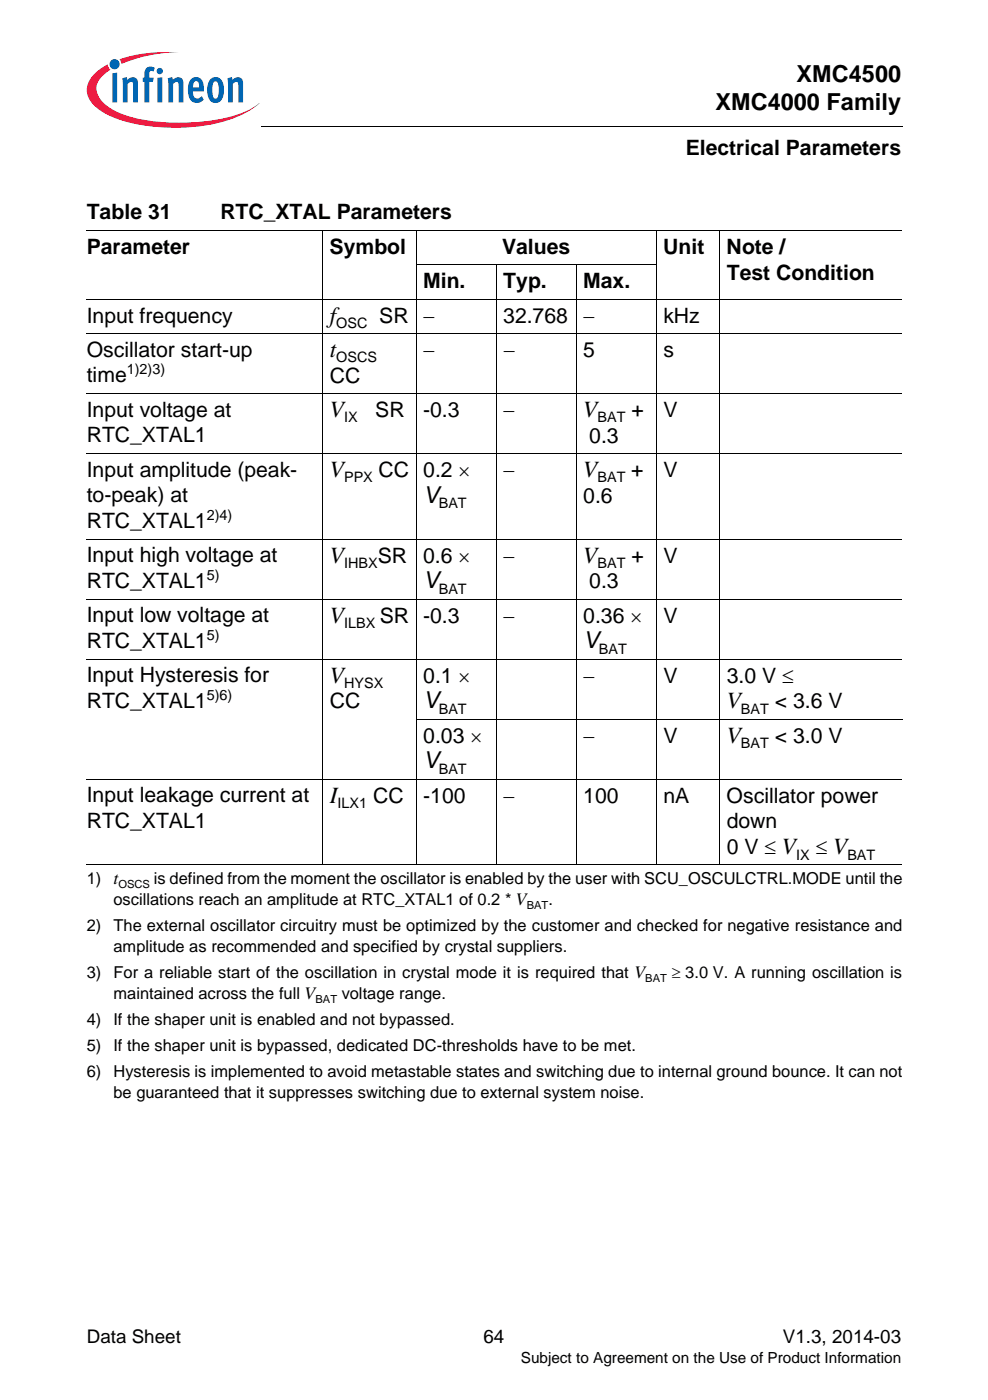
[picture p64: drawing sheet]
<svg xmlns="http://www.w3.org/2000/svg" width="148mm" height="210mm" viewBox="0 0 148 210" stroke-linecap="round" stroke-linejoin="round" font-family="sans-serif">
<defs><g id="words">
<g font-size="3.5">
<text x="107.2" y="16.5">XMC4000 Family</text>
<text x="119.3" y="12.2">XMC4500</text>
<text x="49.4" y="48.4">f</text>
<text x="49.4" y="53.5">t</text>
<text x="49.4" y="62.5">V</text>
<text x="87.4" y="62.5">V</text>
<text x="49.4" y="71.5">V</text>
<text x="87.4" y="71.5">V</text>
<text x="63.4" y="75.3">V</text>
<text x="49.4" y="84.3">V</text>
<text x="63.4" y="88.2">V</text>
<text x="87.4" y="84.3">V</text>
<text x="49.4" y="93.3">V</text>
<text x="87.4" y="97.2">V</text>
<text x="49.4" y="102.3">V</text>
<text x="63.4" y="106.2">V</text>
<text x="108.9" y="106.2">V</text>
<text x="108.9" y="111.3">V</text>
<text x="63.4" y="115.2">V</text>
<text x="49.4" y="120.3">I</text>
</g>
<g font-size="3.2">
<text x="102.7" y="23.3">Electrical Parameters</text>
<text x="13" y="32.8">Table 31</text>
<text x="33" y="32.8">RTC_XTAL Parameters</text>
<text x="13" y="38.1">Parameter</text>
<text x="49.4" y="38.1">Symbol</text>
<text x="75.2" y="38.1">Values</text>
<text x="99.4" y="38.1">Unit</text>
<text x="108.8" y="38.1">Note /</text>
<text x="63.4" y="43.3">Min.</text>
<text x="75.4" y="43.3">Typ.</text>
<text x="87.4" y="43.3">Max.</text>
<text x="108.9" y="42">Test Condition</text>
<text x="13" y="53.5">Oscillator start-up</text>
<text x="13" y="48.4">Input frequency</text>
<text x="56.8" y="48.4">SR</text>
<text x="63.4" y="48.4">−</text>
<text x="63.4" y="53.5">−</text>
<text x="75.4" y="48.4">32.768</text>
<text x="75.4" y="53.5">−</text>
<text x="87.4" y="48.4">−</text>
<text x="87.4" y="53.5">5</text>
<text x="99.4" y="48.4">kHz</text>
<text x="99.4" y="53.5">s</text>
<text x="13" y="57.3">time</text>
<text x="49.4" y="57.3">CC</text>
<text x="13" y="62.5">Input voltage at</text>
<text x="56.2" y="62.5">SR</text>
<text x="63.4" y="62.5">-0.3</text>
<text x="75.4" y="62.5">−</text>
<text x="94.6" y="62.5">+</text>
<text x="99.4" y="62.5">V</text>
<text x="13" y="66.3">RTC_XTAL1</text>
<text x="13" y="71.5">Input amplitude (peak-</text>
<text x="56.7" y="71.5">CC 0.2 ×</text>
<text x="75.4" y="71.5">−</text>
<text x="88.3" y="66.3">0.3</text>
<text x="94.6" y="71.5">+</text>
<text x="99.4" y="71.5">V</text>
<text x="13" y="75.3">to-peak) at</text>
<text x="87.4" y="75.3">0.6</text>
<text x="13" y="79.2">RTC_XTAL1</text>
<text x="13" y="84.3">Input high voltage at</text>
<text x="13" y="88.2">RTC_XTAL1</text>
<text x="56.6" y="84.3">SR</text>
<text x="63.4" y="84.3">0.6 ×</text>
<text x="75.4" y="84.3">−</text>
<text x="88.3" y="88.2">0.3</text>
<text x="94.6" y="84.3">+</text>
<text x="99.4" y="84.3">V</text>
<text x="13" y="93.3">Input low voltage at</text>
<text x="56.9" y="93.3">SR -0.3</text>
<text x="75.4" y="93.3">−</text>
<text x="87.4" y="93.3">0.36 ×</text>
<text x="99.4" y="93.3">V</text>
<text x="13" y="97.2">RTC_XTAL1</text>
<text x="13" y="102.3">Input Hysteresis for</text>
<text x="13" y="106.2">RTC_XTAL1</text>
<text x="49.4" y="106.2">CC</text>
<text x="63.4" y="102.3">0.1 ×</text>
<text x="87.4" y="102.3">−</text>
<text x="99.4" y="102.3">V</text>
<text x="108.9" y="102.3">3.0 V ≤</text>
<text x="116.1" y="106.2">&lt; 3.6 V</text>
<text x="63.4" y="111.3">0.03 ×</text>
<text x="87.4" y="111.3">−</text>
<text x="99.4" y="111.3">V</text>
<text x="116.1" y="111.3">&lt; 3.0 V</text>
<text x="13" y="120.3">Input leakage current at</text>
<text x="13" y="124.2">RTC_XTAL1</text>
<text x="55.9" y="120.3">CC</text>
<text x="63.4" y="120.3">-100</text>
<text x="75.4" y="120.3">−</text>
<text x="87.4" y="120.3">100</text>
<text x="99.4" y="120.3">nA</text>
<text x="108.8" y="120.3">Oscillator power</text>
<text x="108.9" y="124.2">down</text>
<text x="108.9" y="128.1">0 V ≤ V</text>
<text x="122.2" y="128.1">≤ V</text>
</g>
<g font-size="2.8">
<text x="13" y="201.3">Data Sheet</text>
<text x="72.4" y="201.3">64</text>
<text x="117.3" y="201.3">V1.3, 2014-03</text>
</g>
<g font-size="2.5">
<text x="13" y="132.5">1) t</text>
<text x="17" y="135.6">oscillations reach an amplitude at RTC_XTAL1 of 0.2 * V</text>
<text x="23.1" y="132.5">is defined from the moment the oscillator is enabled by the user with SCU_OSCULCTRL.MODE until the</text>
<text x="82.2" y="135.6">.</text>
<text x="13" y="139.5">2)</text>
<text x="17" y="139.5">The external oscillator circuitry must be optimized by the customer and checked for negative resistance and</text>
<text x="17" y="142.7">amplitude as recommended and specified by crystal suppliers.</text>
<text x="13" y="146.6">3)</text>
<text x="17" y="149.8">maintained across the full V</text>
<text x="17" y="146.6">For a reliable start of the oscillation in crystal mode it is required that V</text>
<text x="51.2" y="149.8">voltage range.</text>
<text x="100.6" y="146.6">≥ 3.0 V. A running oscillation is</text>
<text x="13" y="153.6">4)</text>
<text x="17" y="153.6">If the shaper unit is enabled and not bypassed.</text>
<text x="13" y="157.5">5)</text>
<text x="13" y="161.4">6)</text>
<text x="17" y="161.4">Hysteresis is implemented to avoid metastable states and switching due to internal ground bounce. It can not</text>
<text x="17" y="157.5">If the shaper unit is bypassed, dedicated DC-thresholds have to be met.</text>
<text x="17" y="164.6">be guaranteed that it suppresses switching due to external system noise.</text>
</g>
<text font-size="2.3" x="78" y="204.4">Subject to Agreement on the Use of Product Information</text>
<g font-size="2.2">
<text x="50.4" y="49.2">OSC</text>
<text x="19" y="56.1">1)2)3)</text>
<text x="50.4" y="54.3">OSCS</text>
<text x="51.5" y="63.3">IX</text>
<text x="89.5" y="63.3">BAT</text>
<text x="31" y="78">2)4)</text>
<text x="51.5" y="72.3">PPX</text>
<text x="65.7" y="76.1">BAT</text>
<text x="89.5" y="72.3">BAT</text>
<text x="31" y="87">5)</text>
<text x="51.5" y="85.1">IHBX</text>
<text x="65.7" y="89">BAT</text>
<text x="89.5" y="85.1">BAT</text>
<text x="31" y="96">5)</text>
<text x="51.5" y="94.1">ILBX</text>
<text x="89.7" y="98">BAT</text>
<text x="31" y="105">5)6)</text>
<text x="51.5" y="103.1">HYSX</text>
<text x="65.7" y="107">BAT</text>
<text x="111" y="107">BAT</text>
<text x="111" y="112.1">BAT</text>
<text x="65.7" y="116">BAT</text>
<text x="50.6" y="121.1">ILX1</text>
<text x="119.3" y="128.9">IX</text>
<text x="126.9" y="128.9">BAT</text>
</g>
<g font-size="1.7">
<text x="17.7" y="133.1">OSCS</text>
<text x="78.9" y="136.3">BAT</text>
<text x="96.7" y="147.2">BAT</text>
<text x="47.2" y="150.4">BAT</text>
</g>
</g></defs>
<circle cx="17.2" cy="9.6" r=".76" fill="#0166b3"/>
<g fill="#ed1a40">
<path d="M17.9 8.9l2.4-.7a25.6 25.6 0 0 1 6.5-.4 22.2 22.2 0 0 0-8.2 1.6l-.4 .2z"/>
<path d="M14.3 11l1.8-1.4 .1 .4 .3 .5a4 4 0 0 0-2 2.5 3.3 3.3 0 0 0 1.7 3 15.2 15.2 0 0 0 7.1 2.2 29.4 29.4 0 0 0 13.3-1.4l1.6-.9 .6-.5a12.9 12.9 0 0 1-6.4 3.1 29.2 29.2 0 0 1-15-.7 7.9 7.9 0 0 1-4-2.9 3.1 3.1 0 0 1 .9-3.9z"/>
</g>
<g fill="#0166b3">
<path d="M16.8 11l.7-.1v4.5h-.7z"/>
<path d="M18.3 11.7l.7-.1 .1 .4a.85 .85 0 0 1 1-.4 .85 .85 0 0 1 .6 .9v2.9h-.7l-.1-2.9a.29 .29 0 0 0-.4-.2l-.4 .3v2.8h-.7z"/>
<path d="M22 10.2l.3-.2 .7 .1 .2 .1-.2 .5a.35 .35 0 0 0-.6 .1v.9h.6l-.1 .6h-.5v3.1h-.8v-3.1h-.2v-.6h.2v-.5a1.24 1.24 0 0 1 .4-1z"/>
<path d="M25.1 11.7l.7-.1 .1 .4a.85 .85 0 0 1 1-.4 .85 .85 0 0 1 .6 .9v2.9h-.7l-.1-2.9a.29 .29 0 0 0-.4-.2l-.4 .3v2.8h-.7z"/>
<path d="M34.1 11.7l.6-.1 .1 .4a.85 .85 0 0 1 1-.4 .85 .85 0 0 1 .6 .9v2.9h-.7v-2.9a.29 .29 0 0 0-.5-.2l-.3 .3v2.8h-.7z"/>
<path d="M23.5 10.7a.47 .47 0 0 1 .9 0 .47 .47 0 0 1-.9 0zM23.6 11.7l.7-.1v3.8h-.7z"/>
<path d="M28.7 11.8a1.09 1.09 0 0 1 1.1-.2 1.09 1.09 0 0 1 .7 1l.1 1.1h-1.7a.75 .75 0 0 0 .2 .8 .75 .75 0 0 0 .9 .1l.2-.2 .3 .5a1.3 1.3 0 0 1-1.5 .5 1.3 1.3 0 0 1-.8-1.3v-1.1a1.89 1.89 0 0 1 .5-1.2zM29.2 12.2l-.2 .2-.1 .7h.9v-.5a.42 .42 0 0 0-.6-.4z"/>
<path d="M31.5 11.8a1.12 1.12 0 0 1 1.9 .6 3 3 0 0 1-.4 2.7 1.13 1.13 0 0 1-1.1 .3 1.13 1.13 0 0 1-.8-1v-.5a2.83 2.83 0 0 1 .4-2.1zM32 12.3l-.1 .4-.1 1.1a.89 .89 0 0 0 .5 1 1.08 1.08 0 0 0 .5-1.3v-.3a.83 .83 0 0 0-.5-1z"/>
</g>
<path d="M39.1 18.8v.2z" fill="#000"/>
<path d="M39.1 18.9h96.1" fill="none" stroke="#000" stroke-width=".15"/>
<path d="M13 20.2h32.8v4h-32.8z" fill="#fff"/>
<g fill="none" stroke="#000" stroke-width=".15">
<path d="M13 34.6h122.1M48.4 34.6v95.1M62.3 39.7h36.1M62.3 34.6v95.1M74.3 39.7v90M86.3 39.7v90M98.3 34.6v95.1M107.8 34.6v95.1M13 44.9h122.1M13 50h122.1M13 58.9h122.1M13 67.9h122.1"/>
<path d="M13 80.8h122.1M13 89.8h122.1M13 98.8h122.1M13 116.8h122.1M62.3 107.8h72.8M13 129.7h122.1"/>
</g>
<use href="#words"/>
</svg>
